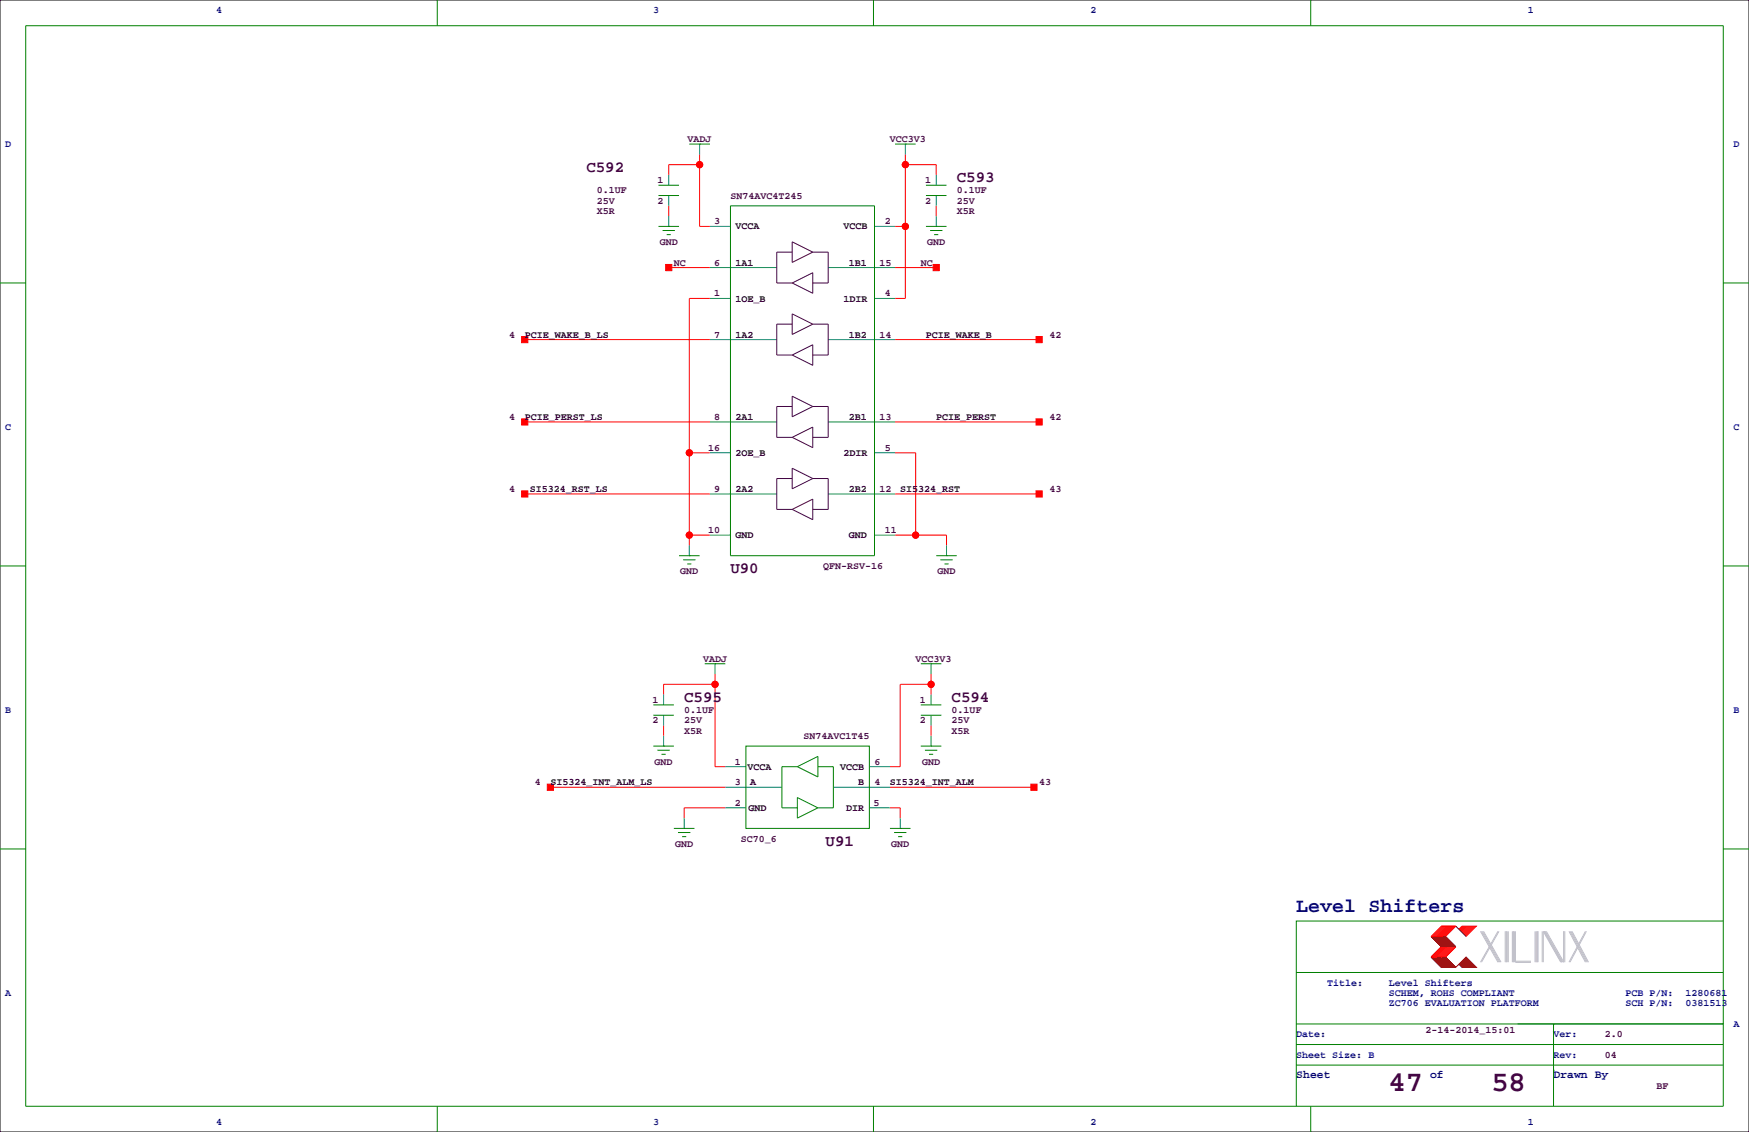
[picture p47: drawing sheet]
<svg xmlns="http://www.w3.org/2000/svg" width="432mm" height="279mm" viewBox="0 0 432 279" stroke-linecap="round" stroke-linejoin="round" font-family="sans-serif">
<defs><g id="words">
<g font-size="7.1" fill="#400040">
<text x="342.8" y="269.3">47</text>
<text x="368.2" y="269.3">58</text>
</g>
<text font-size="4.9" fill="#0000a0" x="320" y="225.1">Level Shifters</text>
<g font-size="3.9" fill="#400040">
<text x="144.8" y="42.4">C592</text>
<text x="236.2" y="44.9">C593</text>
<text x="180.3" y="141.4">U90</text>
<text x="168.9" y="173.2">C595</text>
<text x="234.9" y="173.2">C594</text>
<text x="203.8" y="208.8">U91</text>
</g>
<g font-size="2.8" fill="#0000a0">
<text x="320" y="266.1">Sheet</text>
<text x="353.1" y="266.1">of</text>
<text x="383.5" y="266.1">Drawn By</text>
</g>
<g font-size="2.5" fill="#0000a0">
<text x="53.3" y="3.3">4</text>
<text x="161.3" y="3.3">3</text>
<text x="269.2" y="3.3">2</text>
<text x="377.2" y="3.3">1</text>
<text x="1.3" y="36.3">D</text>
<text x="428" y="36.3">D</text>
<text x="1.3" y="106.2">C</text>
<text x="428" y="106.2">C</text>
<text x="1.3" y="176">B</text>
<text x="428" y="176">B</text>
<text x="1.3" y="245.9">A</text>
<text x="327.7" y="243.3">Title:</text>
<text x="342.9" y="245.9">SCHEM, ROHS COMPLIANT</text>
<text x="342.9" y="243.3">Level Shifters</text>
<text x="401.3" y="245.9">PCB P/N:</text>
<text x="416.1" y="245.9">1280681</text>
<text x="342.9" y="248.4">ZC706 EVALUATION PLATFORM</text>
<text x="401.3" y="248.4">SCH P/N:</text>
<text x="416.1" y="248.4">0381513</text>
<text x="320" y="256">Date:</text>
<text x="383.5" y="256">Ver:</text>
<text x="428" y="253.5">A</text>
<text x="320" y="261.1">Sheet Size: B</text>
<text x="383.5" y="261.1">Rev:</text>
<text x="53.3" y="277.6">4</text>
<text x="161.3" y="277.6">3</text>
<text x="269.2" y="277.6">2</text>
<text x="377.2" y="277.6">1</text>
</g>
<g font-size="2.5" fill="#400040">
<text x="169.8" y="35.1">VADJ</text>
<text x="219.7" y="35.1">VCC3V3</text>
<text x="147.3" y="47.8">0.1UF</text>
<text x="162.3" y="45.2">1</text>
<text x="228.4" y="45.2">1</text>
<text x="236.2" y="47.8">0.1UF</text>
<text x="147.3" y="50.3">25V</text>
<text x="147.3" y="52.8">X5R</text>
<text x="162.3" y="50.3">2</text>
<text x="180.3" y="49">SN74AVC4T245</text>
<text x="228.4" y="50.3">2</text>
<text x="236.2" y="52.8">X5R</text>
<text x="236.2" y="50.3">25V</text>
<text x="176.3" y="55.4">3</text>
<text x="218.4" y="55.4">2</text>
<text x="162.9" y="60.5">GND</text>
<text x="166.4" y="65.5">NC</text>
<text x="176.3" y="65.5">6</text>
<text x="217.2" y="65.5">15</text>
<text x="227.3" y="65.5">NC</text>
<text x="228.9" y="60.5">GND</text>
<text x="176.3" y="73.2">1</text>
<text x="218.4" y="73.2">4</text>
<text x="125.7" y="83.3">4</text>
<text x="176.3" y="83.3">7</text>
<text x="217.2" y="83.3">14</text>
<text x="259.1" y="83.3">42</text>
<text x="125.7" y="103.6">4</text>
<text x="176.3" y="103.6">8</text>
<text x="217.2" y="103.6">13</text>
<text x="259.1" y="103.6">42</text>
<text x="174.8" y="111.3">16</text>
<text x="218.4" y="111.3">5</text>
<text x="125.7" y="121.4">4</text>
<text x="176.3" y="121.4">9</text>
<text x="217.2" y="121.4">12</text>
<text x="259.1" y="121.4">43</text>
<text x="174.8" y="131.6">10</text>
<text x="218.4" y="131.6">11</text>
<text x="168" y="141.7">GND</text>
<text x="203.2" y="140.5">QFN-RSV-16</text>
<text x="231.5" y="141.7">GND</text>
<text x="173.6" y="163.3">VADJ</text>
<text x="226.1" y="163.3">VCC3V3</text>
<text x="161.1" y="173.5">1</text>
<text x="227.1" y="173.5">1</text>
<text x="161.1" y="178.6">2</text>
<text x="168.9" y="176">0.1UF</text>
<text x="168.9" y="178.6">25V</text>
<text x="227.1" y="178.6">2</text>
<text x="234.9" y="178.6">25V</text>
<text x="234.9" y="176">0.1UF</text>
<text x="168.9" y="181.1">X5R</text>
<text x="198.3" y="182.4">SN74AVC1T45</text>
<text x="234.9" y="181.1">X5R</text>
<text x="161.6" y="188.7">GND</text>
<text x="181.4" y="188.7">1</text>
<text x="215.9" y="188.7">6</text>
<text x="227.6" y="188.7">GND</text>
<text x="132.1" y="193.8">4</text>
<text x="181.4" y="193.8">3</text>
<text x="215.9" y="193.8">4</text>
<text x="256.5" y="193.8">43</text>
<text x="181.4" y="198.9">2</text>
<text x="215.7" y="198.9">5</text>
<text x="166.7" y="209">GND</text>
<text x="182.9" y="207.8">SC70_6</text>
<text x="220" y="209">GND</text>
<text x="351.9" y="255">2-14-2014_15:01</text>
<text x="396.2" y="256">2.0</text>
<text x="396.2" y="261.1">04</text>
<text x="408.9" y="268.7">BF</text>
</g>
<g font-size="2.5">
<text x="181.6" y="56.6">VCCA</text>
<text x="208.3" y="56.6">VCCB</text>
<text x="181.6" y="65.5">1A1</text>
<text x="209.5" y="65.5">1B1</text>
<text x="181.6" y="74.4">1OE_B</text>
<text x="208.3" y="74.4">1DIR</text>
<text x="129.5" y="83.3">PCIE_WAKE_B_LS</text>
<text x="181.6" y="83.3">1A2</text>
<text x="209.5" y="83.3">1B2</text>
<text x="228.6" y="83.3">PCIE_WAKE_B</text>
<text x="129.5" y="103.6">PCIE_PERST_LS</text>
<text x="181.6" y="103.6">2A1</text>
<text x="209.5" y="103.6">2B1</text>
<text x="231.1" y="103.6">PCIE_PERST</text>
<text x="181.6" y="112.5">2OE_B</text>
<text x="208.3" y="112.5">2DIR</text>
<text x="130.8" y="121.4">SI5324_RST_LS</text>
<text x="181.6" y="121.4">2A2</text>
<text x="209.5" y="121.4">2B2</text>
<text x="222.2" y="121.4">SI5324_RST</text>
<text x="181.6" y="132.8">GND</text>
<text x="209.5" y="132.8">GND</text>
<text x="184.6" y="190">VCCA</text>
<text x="207.4" y="190">VCCB</text>
<text x="135.9" y="193.8">SI5324_INT_ALM_LS</text>
<text x="185.2" y="193.8">A</text>
<text x="211.9" y="193.8">B</text>
<text x="219.7" y="193.8">SI5324_INT_ALM</text>
<text x="184.8" y="200.2">GND</text>
<text x="208.9" y="200.2">DIR</text>
</g>
</g></defs>
<path d="M0 0h431.8v279.4h-431.8z" fill="none" stroke="#000" stroke-width=".25"/>
<g fill="none" stroke="#f00" stroke-width=".25">
<path d="M172.7 38.1v17.8h2.6M223.5 38.1v35.6h-2.5M165.1 50.8v2.5M172.7 40.6h-7.6v2.6M221 55.9h2.5M223.5 40.6h7.6v2.6M231.1 50.8v2.5M165.1 66h10.2M175.3 73.7h-5.1v60.9M221 66h10.1M129.5 83.8h45.8M221 83.8h35.5"/>
<path d="M129.5 104.1h45.8M170.2 111.8h5.1M221 111.8h5.1v20.3M221 104.1h35.5M129.5 121.9h45.8M170.2 132.1h5.1M221 132.1h12.7v2.5M221 121.9h35.5M163.8 179.1v2.5M176.5 168.9h-12.7v2.5M176.5 166.4v22.8h2.6M229.9 168.9h-7.7v20.3h-2.5"/>
<path d="M229.9 166.4v5M229.9 179.1v2.5M135.9 194.3h43.2M179.1 199.4h-10.2v2.5M219.7 199.4h2.5v2.5M219.7 194.3h35.6M355.9 233.7l-2.6 2.5h3.6l2.5-2.5M355.9 228.6h3.5l-2.5 2.5h-3.6zM356.1 233.7l-2.5 2.5M356.1 228.6l-2.5 2.5M356.4 233.7l-2.6 2.5M356.4 228.6l-2.6 2.5"/>
<path d="M356.6 233.7l-2.5 2.5M356.6 228.6l-2.5 2.5M356.9 233.7l-2.6 2.5M356.9 228.6l-2.6 2.5M357.1 233.7l-2.5 2.5M357.1 228.6l-2.5 2.5M357.4 233.7l-2.6 2.5M357.4 228.6l-2.6 2.5M357.6 233.7l-2.5 2.5M357.6 228.6l-2.5 2.5M357.9 233.7l-2.6 2.5M357.9 228.6l-2.6 2.5"/>
<path d="M358.1 233.7l-2.5 2.5M358.1 228.6l-2.5 2.5M358.4 233.7l-2.5 2.5M358.4 228.6l-2.5 2.5M358.6 233.7l-2.5 2.5M358.6 228.6l-2.5 2.5M358.9 233.7l-2.5 2.5M358.9 228.6l-2.5 2.5M359.2 233.7l-2.6 2.5M359.2 228.6l-2.6 2.5M360.2 229.4l.7-.8h3.6l-2.6 2.5M361.2 228.6l-.8 .8"/>
<path d="M361.4 228.6l-1 1M361.7 228.6l-1 1M361.9 228.6l-1.2 1.3M362.2 228.6l-1.3 1.3M362.5 228.6l-1.6 1.5M362.7 228.6l-1.5 1.5M363 228.6l-1.8 1.8M363.2 228.6l-1.8 1.8M363.5 228.6l-2.1 2M363.7 228.6l-2 2M364 228.6l-2.3 2.3M364.2 228.6l-2.3 2.3"/>
<circle cx="172.7" cy="40.6" r=".76"/>
<circle cx="223.5" cy="40.6" r=".76"/>
<circle cx="223.5" cy="55.9" r=".76"/>
<circle cx="170.2" cy="111.8" r=".76"/>
<circle cx="170.2" cy="132.1" r=".76"/>
<circle cx="226.1" cy="132.1" r=".76"/>
<circle cx="176.5" cy="168.9" r=".76"/>
<circle cx="229.9" cy="168.9" r=".76"/>
</g>
<g fill="#f00" stroke="#f00" stroke-width=".25">
<path d="M230.4 65.3h1.5v1.5h-1.5z" fill-rule="evenodd"/>
<path d="M164.3 65.3h1.6v1.5h-1.6z" fill-rule="evenodd"/>
<path d="M255.8 83.1h1.5v1.5h-1.5z" fill-rule="evenodd"/>
<path d="M255.8 121.2h1.5v1.5h-1.5z" fill-rule="evenodd"/>
<path d="M255.8 103.4h1.5v1.5h-1.5z" fill-rule="evenodd"/>
<path d="M135.1 193.5h1.6v1.6h-1.6z" fill-rule="evenodd"/>
<path d="M128.8 83.1h1.5v1.5h-1.5z" fill-rule="evenodd"/>
<path d="M128.8 103.4h1.5v1.5h-1.5z" fill-rule="evenodd"/>
<path d="M254.5 193.5h1.5v1.6h-1.5z" fill-rule="evenodd"/>
<path d="M128.8 121.2h1.5v1.5h-1.5z" fill-rule="evenodd"/>
<circle cx="172.7" cy="40.6" r=".76"/>
<circle cx="170.2" cy="111.8" r=".76"/>
<circle cx="170.2" cy="132.1" r=".76"/>
<circle cx="226.1" cy="132.1" r=".76"/>
<circle cx="223.5" cy="40.6" r=".76"/>
<circle cx="223.5" cy="55.9" r=".76"/>
<circle cx="176.5" cy="168.9" r=".76"/>
<circle cx="229.9" cy="168.9" r=".76"/>
</g>
<g fill="none" stroke="#008080" stroke-width=".25">
<path d="M172.7 35.6v2.5M223.5 35.6v2.5M165.1 43.2v2.5M165.1 48.3v2.5M165.1 53.3v2.6M175.3 55.9h5M215.9 55.9h5.1M231.1 43.2v2.5M231.1 48.3v2.5M231.1 53.3v2.6M175.3 66h16.5M175.3 73.7h5"/>
<path d="M204.5 66h16.5M215.9 73.7h5.1M175.3 83.8h16.5M204.5 83.8h16.5M175.3 104.1h16.5M175.3 111.8h5M204.5 104.1h16.5M215.9 111.8h5.1M170.2 134.6v2.6M175.3 121.9h16.5M175.3 132.1h5M204.5 121.9h16.5"/>
<path d="M215.9 132.1h5.1M233.7 134.6v2.6M163.8 171.4v2.6M163.8 176.5v2.6M176.5 163.8v2.6M229.9 163.8v2.6M229.9 171.4v2.6M229.9 176.5v2.6M163.8 181.6v2.5M179.1 199.4h5M179.1 189.2h5M179.1 194.3h13.9"/>
<path d="M205.7 194.3h14M214.6 199.4h5.1M214.6 189.2h5.1M229.9 181.6v2.5M168.9 201.9v2.6M222.2 201.9v2.6"/>
</g>
<g fill="none" stroke="#008000" stroke-width=".25">
<path d="M6.3 6.4h419.1v266.6h-419.1zM107.9 0v6.4M215.6 0v6.4M323.6 0v6.4M170.2 35.6h5.1M172.7 35.6h.1M221 35.6h5.1M223.5 35.6h.1M162.6 48.3h5M162.6 45.7h5M162.6 55.9h5M163.6 56.9h3"/>
<path d="M164.6 57.9h1M165.1 55.9h.1M180.3 50.8h35.6v86.4h-35.6zM228.6 48.3h5.1M228.6 45.7h5.1M228.6 55.9h5.1M229.6 56.9h3.1M230.6 57.9h1M231.1 55.9h.1M0 69.8h6.3M425.4 69.8h6.4M0 139.7h6.3"/>
<path d="M167.6 137.2h5.1M168.7 138.2h3M169.7 139.2h1M170.2 137.2h.1M231.1 137.2h5.1M232.2 138.2h3M233.2 139.2h1M233.7 137.2h.1M425.4 139.7h6.4M161.3 176.5h5.1M161.3 174h5.1M174 163.8h5.1"/>
<path d="M176.5 163.8h.1M227.3 163.8h5.1M227.3 176.5h5.1M227.3 174h5.1M229.9 163.8h.1M161.3 184.1h5.1M162.3 185.2h3.1M163.3 186.2h1M163.8 184.1h.1M184.1 184.1h30.5v20.4h-30.5zM196.8 189.2l5.1-2.5v5.1zM196.8 189.2h-3.8v10.2h3.8"/>
<path d="M196.8 196.8l5.1 2.6-5.1 2.5zM201.9 189.2h3.8v10.2h-3.8M227.3 184.1h5.1M228.3 185.2h3.1M229.4 186.2h1M229.9 184.1h.1M0 209.5h6.3M166.4 204.5h5M167.4 205.5h3M168.4 206.5h1M168.9 204.5h.1M219.7 204.5h5.1"/>
<path d="M220.7 205.5h3.1M221.7 206.5h1.1M222.2 204.5h.1M425.4 209.5h6.4M425.4 227.3h-105.4v35.6M320 257.8h105.4M320 252.7h105.4M320 240h105.4M383.5 252.7v20.3M107.9 273v6.4M215.6 273v6.4M320 262.9v10.1"/>
<path d="M320 262.9h105.4M323.6 273v6.4M383.5 264.2h.1"/>
</g>
<g fill="none" stroke="#400040" stroke-width=".25">
<path d="M195.6 59.7l5.1 2.5-5.1 2.6zM195.6 77.5l5.1 2.5-5.1 2.5zM195.6 69.8l5.1-2.5v5.1zM195.6 62.2h-3.8v7.6h3.8M200.7 62.2h3.8v7.6h-3.8M195.6 97.8l5.1 2.5-5.1 2.6zM195.6 87.6l5.1-2.5v5.1zM195.6 80h-3.8v7.6h3.8M200.7 80h3.8v7.6h-3.8M195.6 107.9l5.1-2.5v5.1zM195.6 115.6l5.1 2.5-5.1 2.6zM195.6 118.1h-3.8v7.6h3.8"/>
<path d="M195.6 100.3h-3.8v7.6h3.8M200.7 100.3h3.8v7.6h-3.8M200.7 118.1h3.8v7.6h-3.8M195.6 125.7l5.1-2.5v5.1z"/>
</g>
<g fill="none" stroke="#800000" stroke-width=".25">
<path d="M353.3 236.2l2.6 2.6h3.5M353.3 231.1l2.6 2.6M353.6 231.1l2.5 2.6M353.6 236.2l2.5 2.6M353.8 231.1l2.6 2.6M353.8 236.2l2.6 2.6M354.1 231.1l2.5 2.6M354.1 236.2l2.5 2.6M354.3 231.1l2.6 2.6M354.3 236.2l2.6 2.6M354.6 231.1l2.5 2.6M354.6 236.2l2.5 2.6"/>
<path d="M354.8 231.1l2.6 2.6M354.8 236.2l2.6 2.6M355.1 231.1l2.5 2.6M355.1 236.2l2.5 2.6M355.3 231.1l2.6 2.6M355.3 236.2l2.6 2.6M355.6 231.1l2.5 2.6M355.6 236.2l2.5 2.6M355.9 231.1l2.5 2.6M355.9 236.2l2.5 2.6M356.1 231.1l2.5 2.6M356.1 236.2l2.5 2.6"/>
<path d="M356.4 231.1l2.5 2.6M356.4 236.2l2.5 2.6M356.6 231.1l2.6 2.6M356.6 236.2l2.6 2.6M356.9 231.1l2.5 2.6M356.9 236.2l2.5 2.6M359.4 228.6l2.5 2.5M360.2 238l.7 .8h3.6l-2.6-2.6-2.5 2.6M360.4 237.7l1 1.1M360.4 238l.8 .8M360.7 237.5l1.2 1.3M360.7 237.7l1 1.1"/>
<path d="M360.9 237.2l1.6 1.6M360.9 237.5l1.3 1.3M361.2 237l1.8 1.8M361.2 237.2l1.5 1.6M361.4 236.7l2.1 2.1M361.4 237l1.8 1.8M361.7 236.5l2.3 2.3M361.7 236.7l2 2.1M361.9 236.5l2.3 2.3"/>
</g>
<g fill="none" stroke="#c0c0c0" stroke-width=".25">
<path d="M365.5 229.9l4.3 7.6M365.8 229.9l4.3 7.6M366 229.9l4.3 7.6M366.3 229.9l4.3 7.6M369.8 229.9l-4.3 7.6M370.1 229.9l-4.3 7.6M371.6 229.9v7.6M371.9 229.9v7.6M372.1 229.9v7.6M372.4 229.9v7.6M373.4 229.9v7.6M373.6 229.9v7.6"/>
<path d="M373.9 229.9v7.6M374.1 229.9v7.6h3.9M374.1 237.2h3.9M379 229.9v7.6M379.2 229.9v7.6M379.5 229.9v7.6M379.7 229.9v7.6M380.7 229.9v7.6M381 237.5v-7.6l4.3 7.6M381.3 229.9l4.3 7.6M381.5 229.9l4.3 7.6M381.8 229.9l4.3 7.6v-7.6"/>
<path d="M386.3 229.9v7.6M387.3 229.9l4.1 7.6M387.6 229.9l4.1 7.6M387.9 229.9l4 7.6M388.1 229.9l4.1 7.6M391.4 229.9l-4.1 7.6M391.7 229.9l-4.1 7.6"/>
</g>
<use href="#words"/>
</svg>
